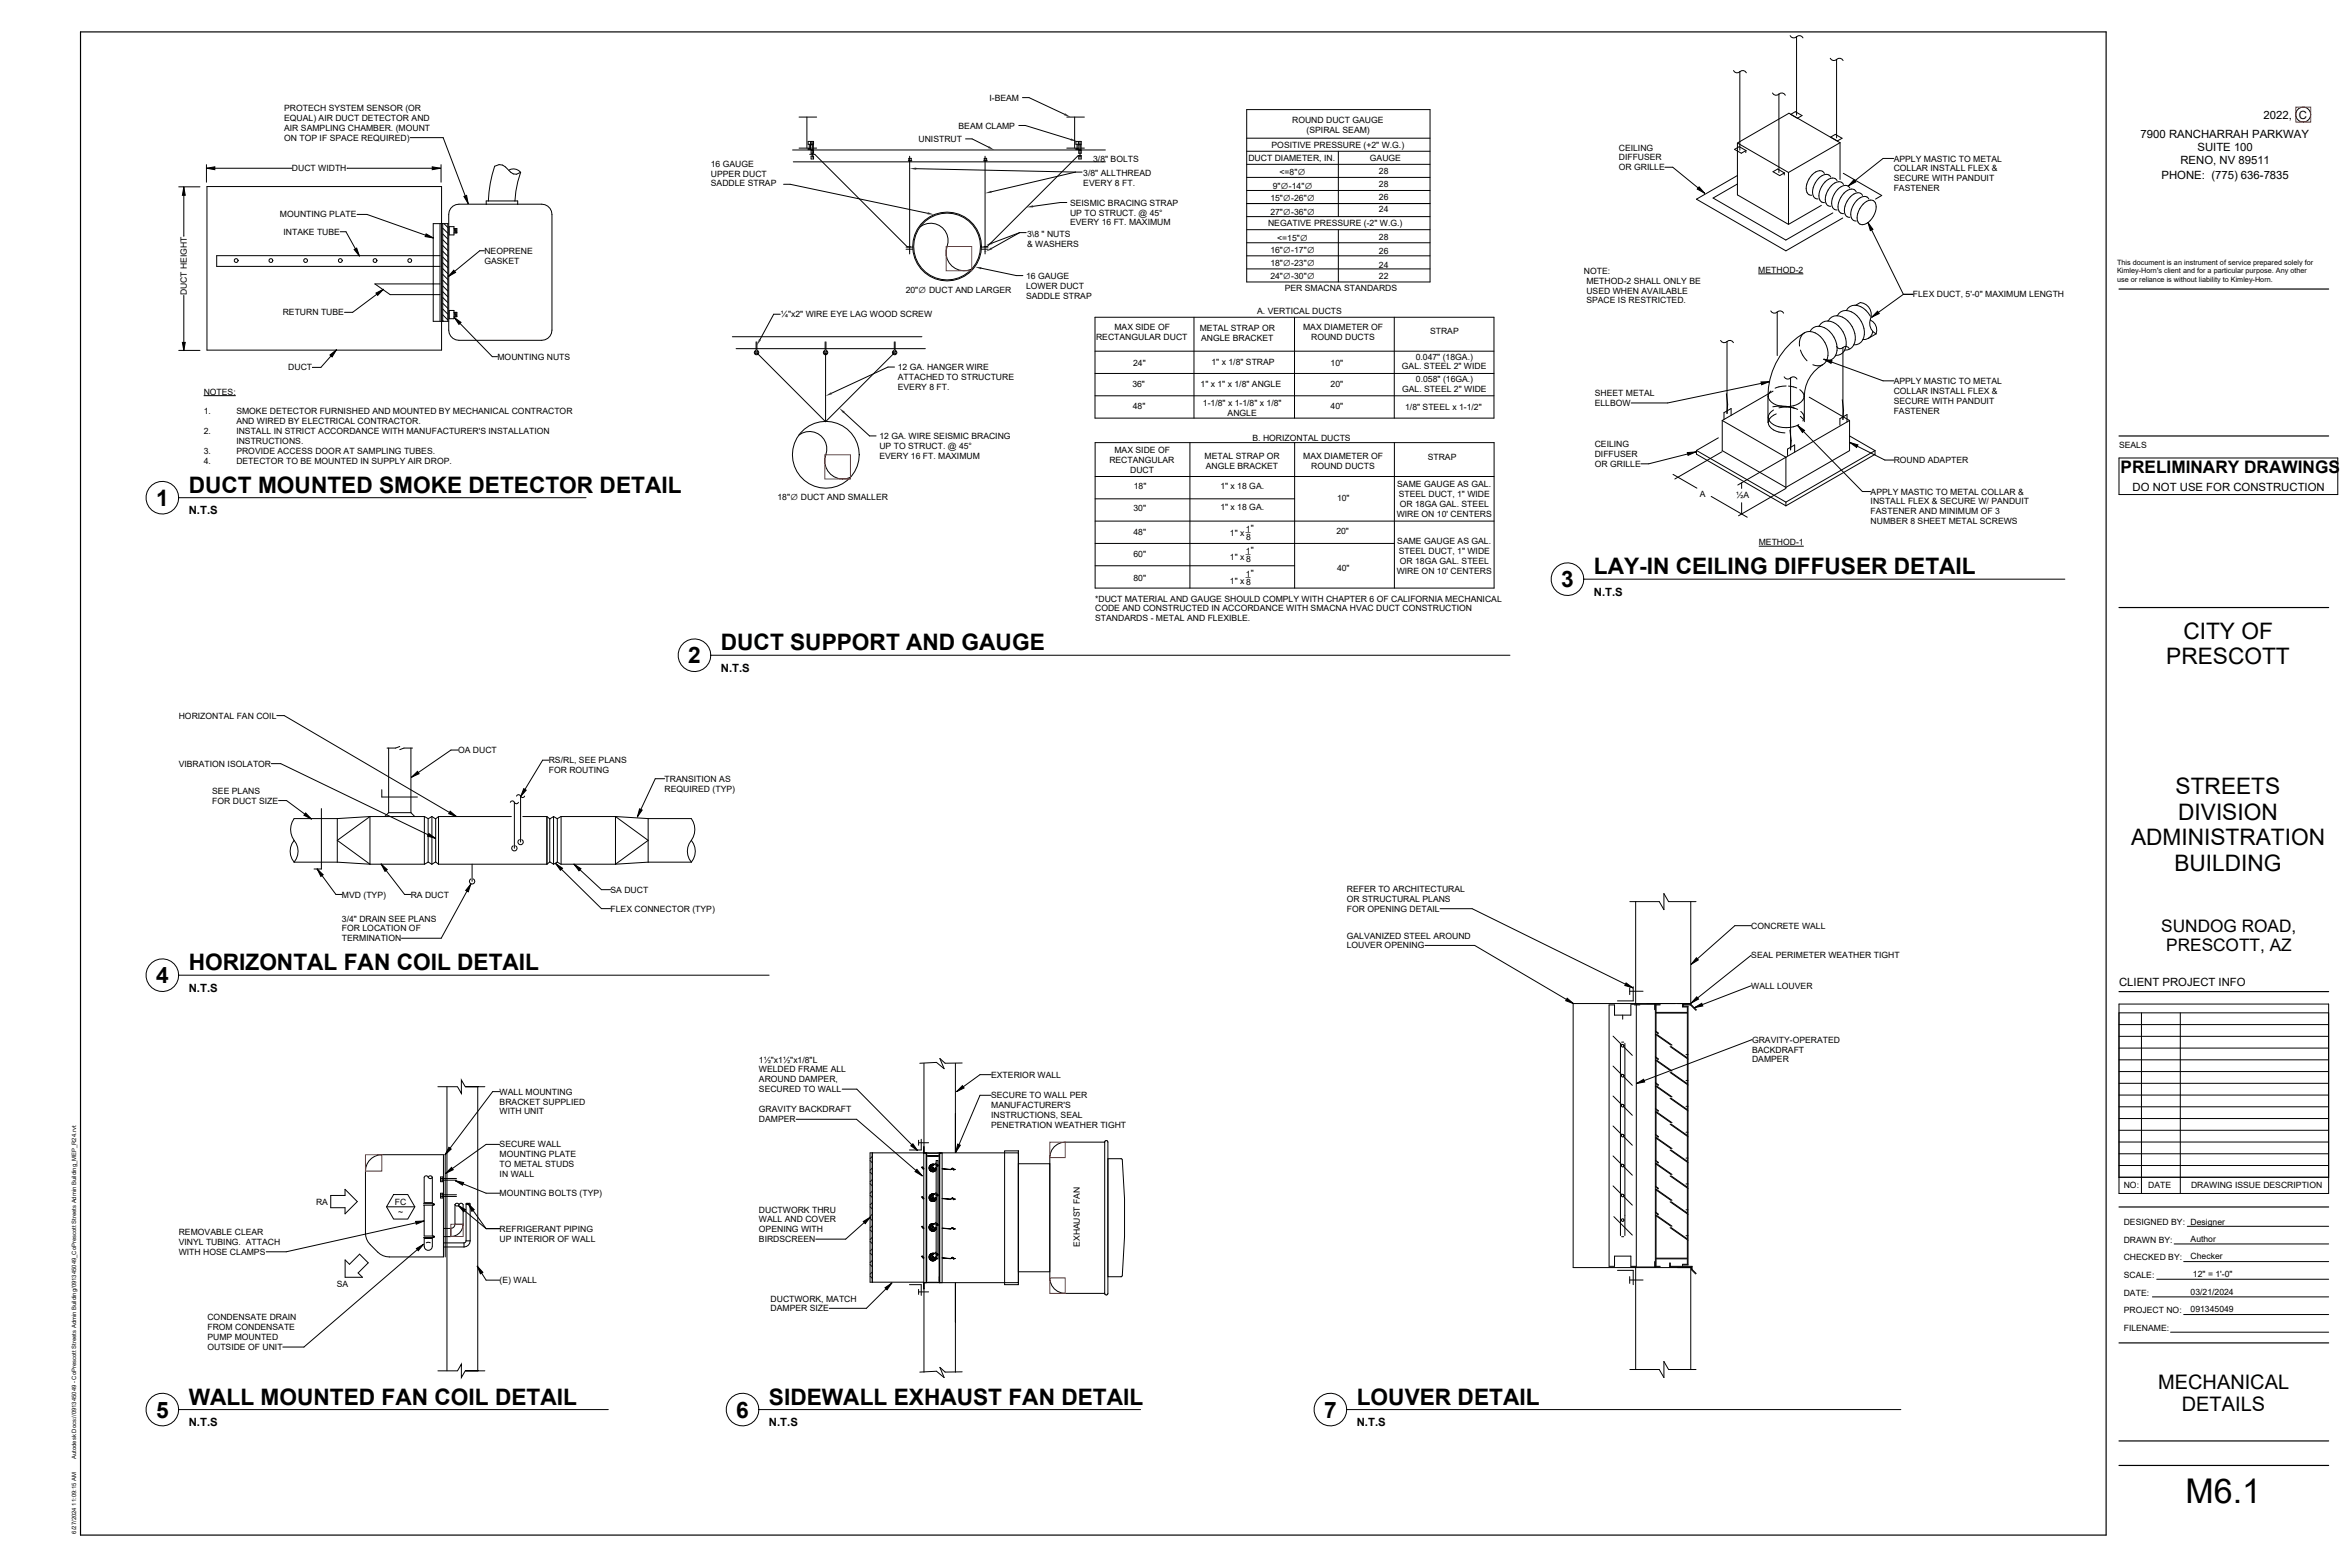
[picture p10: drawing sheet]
<svg xmlns="http://www.w3.org/2000/svg" width="914mm" height="610mm" viewBox="0 0 914 610" stroke-linecap="round" stroke-linejoin="round" font-family="sans-serif">
<defs><g id="words">
<text font-size="13.2" x="850.4" y="584.6">M6.1</text>
<g font-size="8.8">
<text x="73.4" y="191.7">DUCT MOUNTED SMOKE DETECTOR DETAIL</text>
<text x="60.7" y="196.8">1</text>
<text x="620.2" y="223.4">LAY-IN CEILING DIFFUSER DETAIL</text>
<text x="607.5" y="228.5">3</text>
<text x="849.6" y="248.6">CITY OF</text>
<text x="280.5" y="253">DUCT SUPPORT AND GAUGE</text>
<text x="267.8" y="258.1">2</text>
<text x="842.9" y="258.5">PRESCOTT</text>
<text x="846.6" y="309.1">STREETS</text>
<text x="847.5" y="318.9">DIVISION</text>
<text x="829.2" y="328.8">ADMINISTRATION</text>
<text x="846.1" y="338.7">BUILDING</text>
<text x="73.4" y="377.5">HORIZONTAL FAN COIL DETAIL</text>
<text x="60.7" y="382.6">4</text>
<text x="60.7" y="551.6">5</text>
<text x="73.4" y="546.5">WALL MOUNTED FAN COIL DETAIL</text>
<text x="286.5" y="551.6">6</text>
<text x="299.2" y="546.5">SIDEWALL EXHAUST FAN DETAIL</text>
<text x="515.2" y="551.6">7</text>
<text x="527.9" y="546.5">LOUVER DETAIL</text>
</g>
<g font-size="7.8">
<text x="839.8" y="540.2">MECHANICAL</text>
<text x="849" y="548.8">DETAILS</text>
</g>
<g font-size="6.7">
<text x="825.1" y="184.1">PRELIMINARY DRAWINGS</text>
<text x="841" y="362.4">SUNDOG ROAD,</text>
<text x="842.9" y="369.9">PRESCOTT, AZ</text>
</g>
<g font-size="4.4">
<text x="880.7" y="46.2">2022,</text>
<text x="894.5" y="46.2">C</text>
<text x="832.9" y="53.9">7900 RANCHARRAH PARKWAY</text>
<text x="855" y="58.8">SUITE 100</text>
<text x="848.4" y="63.8">RENO, NV 89511</text>
<text x="841.1" y="69.8">PHONE: (775) 636-7835</text>
<text x="829.8" y="190.9">DO NOT USE FOR CONSTRUCTION</text>
<text x="73.4" y="200">N.T.S</text>
<text x="620.2" y="231.7">N.T.S</text>
<text x="280.5" y="261.3">N.T.S</text>
<text x="824.5" y="383.6">CLIENT PROJECT INFO</text>
<text x="73.4" y="385.8">N.T.S</text>
<text x="73.4" y="554.7">N.T.S</text>
<text x="299.2" y="554.7">N.T.S</text>
<text x="527.9" y="554.7">N.T.S</text>
</g>
<g font-size="3.4">
<text x="385" y="39.2">I-BEAM</text>
<text x="110.6" y="43.2">PROTECH SYSTEM SENSOR (OR</text>
<text x="110.6" y="47.1">EQUAL) AIR DUCT DETECTOR AND</text>
<text x="502.8" y="47.8">ROUND DUCT GAUGE</text>
<text x="110.6" y="50.9">AIR SAMPLING CHAMBER. (MOUNT</text>
<text x="373" y="50">BEAM CLAMP</text>
<text x="508.4" y="51.6">(SPIRAL SEAM)</text>
<text x="110.6" y="54.7">ON TOP IF SPACE REQUIRED)</text>
<text x="357.4" y="55.2">UNISTRUT</text>
<text x="494.8" y="57.5">POSITIVE PRESSURE (+2&quot; W.G.)</text>
<text x="629.9" y="58.6">CEILING</text>
<text x="276.6" y="64.9">16 GAUGE</text>
<text x="425.4" y="62.8">3/8&quot; BOLTS</text>
<text x="485.8" y="62.5">DUCT DIAMETER, IN.</text>
<text x="533" y="62.7">GAUGE</text>
<text x="629.9" y="62.4">DIFFUSER</text>
<text x="736.8" y="62.8">APPLY MASTIC TO METAL</text>
<text x="113.6" y="66.6">DUCT WIDTH</text>
<text x="276.6" y="68.7">UPPER DUCT</text>
<text x="421.5" y="68.3">3/8&quot; ALLTHREAD</text>
<text x="497.9" y="68">&lt;=8&quot;∅</text>
<text x="536.6" y="67.6">28</text>
<text x="629.9" y="66.3">OR GRILLE</text>
<text x="736.8" y="66.7">COLLAR INSTALL FLEX &amp;</text>
<text x="736.8" y="70.5">SECURE WITH PANDUIT</text>
<text x="276.6" y="72.6">SADDLE STRAP</text>
<text x="421.5" y="72.4">EVERY 8 FT.</text>
<text x="495.2" y="73.4">9&quot;∅-14&quot;∅</text>
<text x="536.6" y="72.9">28</text>
<text x="536.6" y="77.9">26</text>
<text x="736.8" y="74.4">FASTENER</text>
<text x="416.4" y="80">SEISMIC BRACING STRAP</text>
<text x="416.4" y="83.9">UP TO STRUCT. @ 45°</text>
<text x="494.3" y="83.6">27&quot;∅-36&quot;∅</text>
<text x="494.3" y="78.3">15&quot;∅-26&quot;∅</text>
<text x="536.6" y="82.6">24</text>
<text x="108.9" y="84.6">MOUNTING PLATE</text>
<text x="416.4" y="87.7">EVERY 16 FT. MAXIMUM</text>
<text x="493.4" y="88">NEGATIVE PRESSURE (-2&quot; W.G.)</text>
<text x="110.3" y="91.3">INTAKE TUBE</text>
<text x="399.7" y="92.3">3\8 &quot; NUTS</text>
<text x="497" y="93.6">&lt;=15&quot;∅</text>
<text x="536.6" y="93.2">28</text>
<text x="188.5" y="98.7">NEOPRENE</text>
<text x="399.7" y="96.2">&amp; WASHERS</text>
<text x="494.3" y="98.3">16&quot;∅-17&quot;∅</text>
<text x="536.6" y="98.9">26</text>
<text x="188.5" y="102.6">GASKET</text>
<text x="494.3" y="103.4">18&quot;∅-23&quot;∅</text>
<text x="536.6" y="104.1">24</text>
<text x="616.3" y="106.5">NOTE:</text>
<text x="684.2" y="106.2">METHOD-2</text>
<text x="399.3" y="108.5">16 GAUGE</text>
<text x="399.3" y="112.3">LOWER DUCT</text>
<text x="494.3" y="108.7">24&quot;∅-30&quot;∅</text>
<text x="499.9" y="113.3">PER SMACNA STANDARDS</text>
<text x="536.6" y="108.7">22</text>
<text x="617.3" y="110.3">METHOD-2 SHALL ONLY BE</text>
<text x="72.7" y="114.9" transform="rotate(-90 72.7 114.9)">DUCT HEIGHT</text>
<text x="352.4" y="114.2">20&quot;∅ DUCT AND LARGER</text>
<text x="399.3" y="116.1">SADDLE STRAP</text>
<text x="617.3" y="114.2">USED WHEN AVAILABLE</text>
<text x="617.3" y="118">SPACE IS RESTRICTED.</text>
<text x="744.3" y="115.7">FLEX DUCT, 5'-0&quot; MAXIMUM LENGTH</text>
<text x="110" y="122.7">RETURN TUBE</text>
<text x="303.8" y="123.2">¼&quot;x2&quot; WIRE EYE LAG WOOD SCREW</text>
<text x="489.2" y="122.2">A. VERTICAL DUCTS</text>
<text x="433.6" y="128.5">MAX SIDE OF</text>
<text x="466.8" y="128.9">METAL STRAP OR</text>
<text x="507.1" y="128.5">MAX DIAMETER OF</text>
<text x="556.5" y="130.1">STRAP</text>
<text x="426.5" y="132.3">RECTANGULAR DUCT</text>
<text x="467.4" y="132.7">ANGLE BRACKET</text>
<text x="510.2" y="132.3">ROUND DUCTS</text>
<text x="193.6" y="139.9">MOUNTING NUTS</text>
<text x="440.9" y="142.4">24&quot;</text>
<text x="471.4" y="141.9">1&quot; x 1/8&quot; STRAP</text>
<text x="517.7" y="142.4">10&quot;</text>
<text x="545.5" y="143.7">GAL. STEEL 2&quot; WIDE</text>
<text x="550.9" y="139.9">0.047&quot; (18GA.)</text>
<text x="112.2" y="144.1">DUCT</text>
<text x="349.3" y="144">12 GA. HANGER WIRE</text>
<text x="349.3" y="147.9">ATTACHED TO STRUCTURE</text>
<text x="551" y="148.5">0.058&quot; (16GA.)</text>
<text x="736.8" y="149.3">APPLY MASTIC TO METAL</text>
<text x="79.2" y="153.6">NOTES:</text>
<text x="349.3" y="151.7">EVERY 8 FT.</text>
<text x="440.6" y="150.7">36&quot;</text>
<text x="467.2" y="150.6">1&quot; x 1&quot; x 1/8&quot; ANGLE</text>
<text x="517.7" y="150.7">20&quot;</text>
<text x="545.6" y="152.3">GAL. STEEL 2&quot; WIDE</text>
<text x="620.5" y="154.1">SHEET METAL</text>
<text x="736.8" y="153.2">COLLAR INSTALL FLEX &amp;</text>
<text x="79.2" y="161.2">1.</text>
<text x="92" y="161.2">SMOKE DETECTOR FURNISHED AND MOUNTED BY MECHANICAL CONTRACTOR</text>
<text x="440.8" y="159.1">48&quot;</text>
<text x="468.1" y="158">1-1/8&quot; x 1-1/8&quot; x 1/8&quot;</text>
<text x="477.7" y="161.8">ANGLE</text>
<text x="517.7" y="159.1">40&quot;</text>
<text x="546.8" y="159.5">1/8&quot; STEEL x 1-1/2&quot;</text>
<text x="620.5" y="158">ELLBOW</text>
<text x="736.8" y="157">SECURE WITH PANDUIT</text>
<text x="736.8" y="160.9">FASTENER</text>
<text x="92" y="165.1">AND WIRED BY ELECTRICAL CONTRACTOR.</text>
<text x="79.2" y="168.9">2.</text>
<text x="92" y="168.9">INSTALL IN STRICT ACCORDANCE WITH MANUFACTURER'S INSTALLATION</text>
<text x="92" y="172.8">INSTRUCTIONS.</text>
<text x="342.2" y="170.8">12 GA. WIRE SEISMIC BRACING</text>
<text x="487.4" y="171.5">B. HORIZONTAL DUCTS</text>
<text x="620.5" y="174">CEILING</text>
<text x="79.2" y="176.6">3.</text>
<text x="92" y="176.6">PROVIDE ACCESS DOOR AT SAMPLING TUBES.</text>
<text x="342.2" y="174.7">UP TO STRUCT. @ 45°</text>
<text x="342.2" y="178.5">EVERY 16 FT. MAXIMUM</text>
<text x="433.6" y="176.3">MAX SIDE OF</text>
<text x="468.7" y="178.6">METAL STRAP OR</text>
<text x="507.1" y="178.6">MAX DIAMETER OF</text>
<text x="555.5" y="179">STRAP</text>
<text x="620.5" y="177.8">DIFFUSER</text>
<text x="824.5" y="174.3">SEALS</text>
<text x="79.2" y="180.4">4.</text>
<text x="92" y="180.4">DETECTOR TO BE MOUNTED IN SUPPLY AIR DROP.</text>
<text x="431.7" y="180.1">RECTANGULAR</text>
<text x="439.7" y="183.9">DUCT</text>
<text x="469.2" y="182.4">ANGLE BRACKET</text>
<text x="510.2" y="182.4">ROUND DUCTS</text>
<text x="620.5" y="181.6">OR GRILLE</text>
<text x="736.8" y="180.2">ROUND ADAPTER</text>
<text x="441.2" y="190.1">18&quot;</text>
<text x="474.9" y="190.3">1&quot; x 18 GA.</text>
<text x="543.7" y="189.5">SAME GAUGE AS GAL.</text>
<text x="302.5" y="194.6">18&quot;∅ DUCT AND SMALLER</text>
<text x="520.2" y="195">10&quot;</text>
<text x="544.3" y="193.4">STEEL DUCT, 1&quot; WIDE</text>
<text x="544.7" y="197.2">OR 18GA GAL. STEEL</text>
<text x="661.4" y="193.2">A</text>
<text x="675.6" y="193.8">½A</text>
<text x="727.9" y="192.4">APPLY MASTIC TO METAL COLLAR &amp;</text>
<text x="727.9" y="196.3">INSTALL FLEX &amp; SECURE W/ PANDUIT</text>
<text x="441" y="198.8">30&quot;</text>
<text x="474.9" y="198.4">1&quot; x 18 GA.</text>
<text x="543.5" y="201.1">WIRE ON 10' CENTERS</text>
<text x="727.9" y="200.1">FASTENER AND MINIMUM OF 3</text>
<text x="727.9" y="203.9">NUMBER 8 SHEET METAL SCREWS</text>
<text x="441" y="208">48&quot;</text>
<text x="478.6" y="208.4">1&quot; x</text>
<text x="484.8" y="207.1">1</text>
<text x="484.8" y="206.7">_&quot;</text>
<text x="520" y="207.8">20&quot;</text>
<text x="484.8" y="215.5">1</text>
<text x="484.8" y="215.2">_&quot;</text>
<text x="484.9" y="210">8</text>
<text x="543.7" y="211.7">SAME GAUGE AS GAL.</text>
<text x="544.3" y="215.5">STEEL DUCT, 1&quot; WIDE</text>
<text x="684.3" y="212.1">METHOD-1</text>
<text x="441" y="216.8">60&quot;</text>
<text x="478.6" y="217.9">1&quot; x 8</text>
<text x="544.7" y="219.3">OR 18GA GAL. STEEL</text>
<text x="441" y="226.2">80&quot;</text>
<text x="478.6" y="227.1">1&quot; x 8</text>
<text x="484.8" y="224.6">1</text>
<text x="484.8" y="224.2">_&quot;</text>
<text x="520.2" y="222.3">40&quot;</text>
<text x="543.5" y="223.2">WIRE ON 10' CENTERS</text>
<text x="426.1" y="234">*DUCT MATERIAL AND GAUGE SHOULD COMPLY WITH CHAPTER 6 OF CALIFORNIA MECHANICAL</text>
<text x="426.1" y="237.9">CODE AND CONSTRUCTED IN ACCORDANCE WITH SMACNA HVAC DUCT CONSTRUCTION</text>
<text x="426.1" y="241.7">STANDARDS - METAL AND FLEXIBLE.</text>
<text x="69.5" y="279.6">HORIZONTAL FAN COIL</text>
<text x="178.3" y="293">OA DUCT</text>
<text x="69.5" y="298.3">VIBRATION ISOLATOR</text>
<text x="213.5" y="296.9">RS/RL, SEE PLANS</text>
<text x="213.5" y="300.8">FOR ROUTING</text>
<text x="258.6" y="304.1">TRANSITION AS</text>
<text x="82.6" y="308.8">SEE PLANS</text>
<text x="258.6" y="308">REQUIRED (TYP)</text>
<text x="82.6" y="312.6">FOR DUCT SIZE</text>
<text x="237.6" y="347.3">SA DUCT</text>
<text x="524" y="347">REFER TO ARCHITECTURAL</text>
<text x="133" y="349.2">MVD (TYP)</text>
<text x="159.8" y="349.2">RA DUCT</text>
<text x="524" y="350.9">OR STRUCTURAL PLANS</text>
<text x="133" y="358.5">3/4&quot; DRAIN SEE PLANS</text>
<text x="237.6" y="354.7">FLEX CONNECTOR (TYP)</text>
<text x="524" y="354.7">FOR OPENING DETAIL</text>
<text x="133" y="362.3">FOR LOCATION OF</text>
<text x="524" y="365.1">GALVANIZED STEEL AROUND</text>
<text x="681.4" y="361.3">CONCRETE WALL</text>
<text x="133" y="366.2">TERMINATION</text>
<text x="524" y="369">LOUVER OPENING</text>
<text x="681.4" y="372.8">SEAL PERIMETER WEATHER TIGHT</text>
<text x="681.4" y="384.7">WALL LOUVER</text>
<text x="681.7" y="405.6">GRAVITY-OPERATED</text>
<text x="295.3" y="413.4">1½&quot;x1½&quot;x1/8&quot;L</text>
<text x="681.7" y="409.5">BACKDRAFT</text>
<text x="681.7" y="413.3">DAMPER</text>
<text x="295.3" y="417.2">WELDED FRAME ALL</text>
<text x="385.7" y="419.3">EXTERIOR WALL</text>
<text x="194.4" y="425.9">WALL MOUNTING</text>
<text x="295.3" y="421.1">AROUND DAMPER,</text>
<text x="295.3" y="424.9">SECURED TO WALL</text>
<text x="194.4" y="429.7">BRACKET SUPPLIED</text>
<text x="385.7" y="427.3">SECURE TO WALL PER</text>
<text x="385.7" y="431.1">MANUFACTURER'S</text>
<text x="194.4" y="433.5">WITH UNIT</text>
<text x="295.3" y="432.8">GRAVITY BACKDRAFT</text>
<text x="295.3" y="436.6">DAMPER</text>
<text x="385.7" y="435">INSTRUCTIONS, SEAL</text>
<text x="385.7" y="438.8">PENETRATION WEATHER TIGHT</text>
<text x="194.4" y="446.4">SECURE WALL</text>
<text x="194.4" y="450.2">MOUNTING PLATE</text>
<text x="194.4" y="454.1">TO METAL STUDS</text>
<text x="194.4" y="457.9">IN WALL</text>
<text x="194.4" y="465.4">MOUNTING BOLTS (TYP)</text>
<text x="826.4" y="462.4">NO:</text>
<text x="835.9" y="462.4">DATE</text>
<text x="852.5" y="462.4">DRAWING ISSUE DESCRIPTION</text>
<text x="123" y="468.7">RA</text>
<text x="153.7" y="468.7">FC</text>
<text x="154.9" y="472.6">~</text>
<text x="295.3" y="471.7">DUCTWORK THRU</text>
<text x="194.4" y="479.2">REFRIGERANT PIPING</text>
<text x="295.3" y="475.6">WALL AND COVER</text>
<text x="295.3" y="479.4">OPENING WITH</text>
<text x="826.4" y="476.5">DESIGNED BY:</text>
<text x="852.4" y="476.5">Designer</text>
<text x="69.5" y="480.5">REMOVABLE CLEAR</text>
<text x="69.5" y="484.3">VINYL TUBING. ATTACH</text>
<text x="194.4" y="483">UP INTERIOR OF WALL</text>
<text x="295.3" y="483.2">BIRDSCREEN</text>
<text x="420.2" y="485.1" transform="rotate(-90 420.2 485.1)">EXHAUST FAN</text>
<text x="826.4" y="483.4">DRAWN BY:</text>
<text x="852.4" y="483">Author</text>
<text x="69.5" y="488.2">WITH HOSE CLAMPS</text>
<text x="826.4" y="490.3">CHECKED BY:</text>
<text x="852.4" y="489.9">Checker</text>
<text x="826.4" y="497.1">SCALE:</text>
<text x="853.3" y="496.7">12&quot; = 1'-0&quot;</text>
<text x="131.1" y="500.6">SA</text>
<text x="194.4" y="499.2">(E) WALL</text>
<text x="826.4" y="504">DATE:</text>
<text x="852.4" y="503.6">03/21/2024</text>
<text x="299.8" y="506.3">DUCTWORK, MATCH</text>
<text x="80.7" y="513.7">CONDENSATE DRAIN</text>
<text x="299.8" y="510.2">DAMPER SIZE</text>
<text x="826.4" y="510.8">PROJECT NO:</text>
<text x="852.4" y="510.5">091345049</text>
<text x="80.7" y="517.5">FROM CONDENSATE</text>
<text x="80.7" y="521.4">PUMP MOUNTED</text>
<text x="826.4" y="517.7">FILENAME:</text>
<text x="80.7" y="525.2">OUTSIDE OF UNIT</text>
</g>
<g font-size="2.8">
<text x="823.8" y="103.1">This document is an instrument of service prepared solely for</text>
<text x="823.8" y="106.4">Kimley-Horn's client and for a particular purpose. Any other</text>
<text x="823.8" y="109.6">use or reliance is without liability to Kimley-Horn.</text>
</g>
<g font-size="2.3">
<text x="29.7" y="567.6" transform="rotate(-90 29.7 567.6)">Autodesk Docs://091345049 - CoPrescott Streets Admin Building/091345049_CoPrescott Streets Admin Building_MEP_R24.rvt</text>
<text x="29.7" y="596.6" transform="rotate(-90 29.7 596.6)">6/27/2024 11:09:15 AM</text>
</g>
</g></defs>
<g fill="none" stroke="#000" stroke-width=".39">
<path d="M696.6 13.9a1.55 1.55 0 0 0 2.5 .4M699.1 14.3a1.55 1.55 0 0 1 2.5 .4M699.1 14.3v30.5M674.5 27.5a1.55 1.55 0 0 0 2.5 .4 1.55 1.55 0 0 1 2.5 .4M677 27.9v30.5M689.7 36.2a1.55 1.55 0 0 0 2.5 .4M692.2 36.6a1.55 1.55 0 0 1 2.5 .4M692.2 36.6v30.5M712.2 22.7a1.55 1.55 0 0 0 2.5 .4 1.55 1.55 0 0 1 2.5 .4M714.6 23.1v30.5M674.9 58.1l1.8-1 2.7 1.5-1.9 1zM676 55.6l19.9 11.5v20.2l-19.9-11.5z"/>
<path d="M676.3 55.5l19.8-11.4 19.9 11.4M679.4 58.6l-.1 .8M696.8 44.5l1.8-1 2.6 1.5-1.8 1M712.3 53.3l1.8-1 2.7 1.5-1.9 1zM716 55.5l-20.1 11.6M716 55.5v14.3M69.5 72.7h8.3M80.3 64.1v6.8M80.5 72.6h91.3v63.6h-91.3zM171.6 64.1v6.8M189.2 79.4v-1.2h12.2v1.2M197.7 66a3.6 3.6 0 0 0-5.2-1.3 48.4 48.4 0 0 0-2.5 13.5"/>
<path d="M197.9 66.2a3.6 3.6 0 0 1 4.7 .8 3 3 0 0 1-4.7-.8zM202.6 67l-1.9 7.4-.3 3.8M676 71.6l-9.4 5.4 28.3 16.4 18.3-10.6M676 68.3l-15.9 9.2 34.8 20.1 22.1-12.8M689.9 66.8l1.8-1 2.6 1.5-1.8 1zM694.3 67.3l-.1 .8M708.7 79.9l-12.5 7.2M709.9 67.5a2.19 2.19 0 0 0-3.4-.6 7.4 7.4 0 0 0-3.4 8 1.82 1.82 0 0 0 1.9 1.1M712.4 68.9a2.19 2.19 0 0 0-3.4-.6 7.4 7.4 0 0 0-3.4 8 1.82 1.82 0 0 0 1.8 1.1M714.8 70.3a2.19 2.19 0 0 0-3.3-.5 7.4 7.4 0 0 0-3.4 8 1.82 1.82 0 0 0 1.8 1M717.2 67.4l15 8.7-2.4 1.3M717.3 71.7a2.19 2.19 0 0 0-3.4-.5 7.4 7.4 0 0 0-3.3 8 1.82 1.82 0 0 0 1.8 1.1"/>
<path d="M719.8 73.2a2.19 2.19 0 0 0-3.4-.6 7.4 7.4 0 0 0-3.4 8 1.82 1.82 0 0 0 1.9 1.1M722.3 74.6a2.19 2.19 0 0 0-3.4-.6 7.4 7.4 0 0 0-3.4 8.1 1.82 1.82 0 0 0 1.9 1M724.7 76a2.19 2.19 0 0 0-3.3-.5 7.4 7.4 0 0 0-3.4 8 1.82 1.82 0 0 0 1.8 1.1M725 79.4a3.3 3.3 0 0 1 4.4-1 6.7 6.7 0 0 1-3.1 8.5 2.26 2.26 0 0 1-2.6 .3 2.26 2.26 0 0 1-1.1-2.4l.6-2.7zM727.2 77.5a2.19 2.19 0 0 0-3.4-.6 7.4 7.4 0 0 0-3.3 8 1.82 1.82 0 0 0 1.8 1.1M168.6 87h5.6v38h-5.6zM171.2 99.5h-86.9v4.1h86.9M171.2 87v38M172.3 100l1.9 2M172.3 97.7l1.9 2M172.3 95.5l1.9 2M172.3 93.2l1.9 2"/>
<path d="M172.3 91l1.9 2M172.3 88.8l1.9 1.9M172.3 87v38M172.8 87l1.4 1.5M174.8 88.2h1.8v3.2h-1.8zM175.4 81.1l.8-.9 2.4-.8h32.2a4 4 0 0 1 4 4v45a4 4 0 0 1-4 4h-32.2a4 4 0 0 1-4-4v-45zM176.6 88.9h1.2v1.7h-1.2M176.8 88.9l.2 1.7M177.1 88.9l.2 1.7M177.4 88.9l.3 1.7M171.2 110.5h-25.3l5.9 4.1h19.4M172.3 106.7l1.9 2"/>
<path d="M172.3 109l1.9 2M172.3 111.2l1.9 2M172.3 113.5l1.9 2M172.3 115.7l1.9 2M172.3 118l1.9 1.9M172.3 104.5l1.9 2M172.3 102.2l1.9 2M722 118.8l1.9-1.1a4.7 4.7 0 0 1 3.9 6.4 4.6 4.6 0 0 0 2.2 5.8M69.5 136.3h8.3M172.3 120.2l1.9 2M172.3 122.5l1.9 1.9M172.3 124.7l.3 .3"/>
<path d="M174.8 120.8h1.8v3.2h-1.8zM176.6 121.5h1.2v1.7h-1.2M176.8 121.5l.2 1.7M177.1 121.5l.2 1.7M177.4 121.5l.3 1.7M669.5 132.4a1.55 1.55 0 0 0 2.5 .5M672 132.9a1.55 1.55 0 0 1 2.5 .4M672 132.9v28l.2-3.6-.5-4.1M689 121a1.55 1.55 0 0 0 2.5 .4M691.5 121.4a1.55 1.55 0 0 1 2.5 .4M691.5 121.4v16.9M700.6 136.2a10.2 10.2 0 0 0 2.5 4.2"/>
<path d="M702.1 129.5a5.2 5.2 0 0 0-1.9 5.1M704.3 129a4.1 4.1 0 0 1 6.6-.9 8.8 8.8 0 0 1 3.2 10.4 3.5 3.5 0 0 1-3.4 1.8M707.8 126.9a4.1 4.1 0 0 1 6.7-.8 8.8 8.8 0 0 1 3.1 10.4 3.5 3.5 0 0 1-3.3 1.7M711.4 124.9a4.1 4.1 0 0 1 6.6-.9 8.8 8.8 0 0 1 3.2 10.4 3.5 3.5 0 0 1-3.4 1.8M714.6 134.8a1.55 1.55 0 0 0 2.5 .4M714.9 122.8a4.1 4.1 0 0 1 6.6-.8 8.8 8.8 0 0 1 3.2 10.4 3.5 3.5 0 0 1-3.4 1.7M717.1 135.2a1.55 1.55 0 0 1 2.5 .5M717.1 135.2v28l.2-3.6-.5-4.1M718.4 120.8a4.1 4.1 0 0 1 6.7-.9l1.9 1.9 .8 1.2M727.7 124.5a4.2 4.2 0 0 1 2.3 5.4M728.7 128.9a3.5 3.5 0 0 1-3.8 3.2M730 129.9l-3.1 1.8"/>
<path d="M689.8 158.2a16.2 16.2 0 0 1 8.6 .7M689.9 152.2l-19.8 11.4M690.1 159.5a3 3 0 0 0-2.1 2.9 3 3 0 0 0 2.1 2.8 10.9 10.9 0 0 0 9.8 0M692.2 158.7a11.2 11.2 0 0 1 7.3 .6M694.2 146.6a1.55 1.55 0 0 0 2.5 .4M695 150.2l-2.8 .3-1.5 .5M695.9 150.2l3.2 .7M696.7 147a1.55 1.55 0 0 1 2.5 .5M696.7 147v28l.3-3.6-.5-4.1M700.3 151.6a2.94 2.94 0 0 1 1.7 2.8 2.94 2.94 0 0 1-2.1 2.6 9.8 9.8 0 0 1-11.4-1.4 2.57 2.57 0 0 1 .6-3.5M704 154.5l15.7 9.1M709.2 141.9a6.4 6.4 0 0 0 .9-8.7 6.3 6.3 0 0 0-10.7-2 28.6 28.6 0 0 0-11.5 23v10.2"/>
<path d="M709.2 141.9a4.4 4.4 0 0 1-3.8 0M709.2 141.9a14.3 14.3 0 0 0-7.1 12.4v9.8M660.1 175.2v1.5l34.8 20.1M660.1 175.2l34.8 20.1M668.6 170.3l-8.5 4.9M670.1 175.7l-18.4 10.6M670.1 163.6l24.8 14.3v11.7M670.1 163.6v11.7l24.8 14.3M673.6 161.6v-2.7l-2.8 1.6v2.7M691.2 161a3.3 3.3 0 0 0-2.8 2.2 3.3 3.3 0 0 0 .8 3.4 8.3 8.3 0 0 0 5.3 1.8M698.3 175.9v-2.8l-2.8 1.6v2.5M700.5 161.9l1 1.1"/>
<path d="M700.7 160.1l.4 .4a2.51 2.51 0 0 1 .4 3.3M718.7 164.1v-2.8l-2.8 1.6v2.5M719.7 169.6l9.9 5.7M719.7 163.6l-43.5 25.1M719.7 163.6v11.7l-24.8 14.3M729.6 175.3v1.5l-34.7 20M729.6 175.3l-34.7 20M651 184.5l9.3 5.4M665.8 193.1l14.1 8.1M677.7 187.8v2.2M677.7 195.6v4.4M694.9 195.3v1.5"/>
<path d="M694.9 190l-18.4 10.7M151.2 291v25.2M155.6 290.4l-1.7 .6h-3.3M159.9 291v25.2M160.5 291h-3.3l-1.6 .6M125.1 314.6v23.5h-2.9M131.2 318.5h-16.8a7.2 7.2 0 0 0 0 8.4M131.2 318.5v16.9M144 317.7h21.1v18.5h-21.1M144 317.7v18.5M144 317.7l-12.8 .8M144 317.7l-12.8 9.2 12.8 9.3"/>
<path d="M148.6 307.2v2.9h13.8M151.2 316.2h8.7M151.2 316.2l-1.5 1.5M159.9 316.2l1.5 1.5M165.2 317.7l1.4 .8M166.6 318.5v16.9M166.6 318.5l1.4-.8 1.5 .9 1.1-.9v18.5M168.1 317.7v18.5M169.5 318.5v16.8M170.6 317.7h28.4M198.6 312.1l.8-.6 .7 .6M200.1 312.1l.8 .6 .8-.6"/>
<path d="M200.1 312.1v17.9M201 309.7l.8-.6 .8 .6M202.6 309.7l.8 .6 .7-.6M202.6 309.7v17.9M203.4 317.7h9.4M213.9 318.5v16.8M215.4 317.7v18.5M216.8 318.5l-1.4-.8-1.5 .9-1.1-.9v18.5M216.9 318.5v16.9M218.3 317.7l-1.5 .8M239.5 317.7h-21.2v18.5M239.5 317.7v18.5"/>
<path d="M239.5 317.7l12.7 .8M239.5 317.7l12.7 9.2-12.7 9.3M252.2 318.5h16.8a7.2 7.2 0 0 1 0 8.4M252.2 318.5v16.9M114.4 326.9a6.6 6.6 0 0 1 0 8.5M114.4 326.9a6.6 6.6 0 0 0 0 8.5M114.4 335.4h16.8M131.2 335.4l12.8 .8M166.6 335.4l1.4 .8 1.5-.9 1.1 .9M166.6 335.4l-1.4 .8M170.6 336.2h42.2M183.7 336.2v6.7"/>
<path d="M199.7 329a1.06 1.06 0 0 0-.4 1.6 1.06 1.06 0 0 0 1.7 0 1.06 1.06 0 0 0-.4-1.6M202.1 326.6a1.06 1.06 0 0 0-.4 1.6 1.06 1.06 0 0 0 1.7 0 1.06 1.06 0 0 0-.4-1.6M213.9 335.3l-1.1 .9M213.9 335.3l1.5 .9M216.8 335.4l-1.4 .8M216.8 335.4l1.5 .8M218.3 336.2h21.2M252.2 335.4l-12.7 .8M252.2 335.4h16.8M269 326.9a6.6 6.6 0 0 0 0 8.5M269 326.9a6.6 6.6 0 0 1 0 8.5M183.2 341.9a1.06 1.06 0 0 0-.3 1.6 1.06 1.06 0 0 0 1.6 0 1.06 1.06 0 0 0-.3-1.6"/>
<path d="M634.2 350.8h11.4l1.8 3.1v-6.3l1.9 3.2h10.6M636.4 350.8v39.6M657.9 350.8v39.6h-45.8v102.7h45.8v39.7M631.4 394.9v1.6M634.1 384.3v2.6M634.1 385.6h5.2M634.6 390.7h9.2v2.1M635.5 383.9v5.5h-6.1M636 390.9h2.1M636.7 390.9v101.7h-2.1v-3.9h-6.4v3.9h-2.1v-101.7h2.1v4h6.4v-4M646 390.7h-1.9v102.2h1.9M654.7 390.7v1h1.9v2.1h-12.2v-2.9h1.6"/>
<path d="M655 390.9h2.8l2.1 2.1M660.1 392.9l-2.2-2.2h-2.9v.8h1.8v100.6h-1.8M627.7 403.1l3.3 3.4M627.7 414.7l3.3 3.4M630.5 406v74.7M631 405.4h.8M631.8 407.2l3.3 3.4M631.8 418.9l3.3 3.3M632.3 405.9v74.8M644.1 402.3l6.1 4.3M644.1 401.1l1.3 .8M644.1 412.4l6.1 4.3"/>
<path d="M644.1 411.1l1.3 .9M644.4 401.2v-7.1h12.2v16.2M644.4 402.5v8.8M644.4 412.6v8.8M644.4 402.2l6.2 4.4M644.4 401.6l.8 .6M644.4 411.6l.8 .6M644.4 412.3l6.2 4.3M649.9 407.2l6.9 4.8M649.9 417.2l6.9 4.9M650.2 407.1l6.4 4.4v-1M650.2 417.2l6.4 4.4v-1"/>
<path d="M656 410.3h.8M656.6 411.9v8.4M170.4 422.8h7.6l1.5 2.6v-5.3l1.5 2.7M173.9 422.8v110.5M185.9 422.8v110.5M186 422.8h-5h7.7M627.7 438l3.3 3.4M627.7 426.4l3.3 3.4M631.8 430.5l3.3 3.4M644.1 432.5l6.1 4.3M644.1 431.2l1.3 .9M644.1 422.5l6.1 4.3"/>
<path d="M644.1 421.2l1.3 .9M644.4 422.7v8.7M644.4 432.7v8.8M644.4 431.8l.8 .5M644.4 432.4l6.2 4.4M644.4 422.3l6.2 4.4M644.4 421.7l.8 .6M649.9 437.4l6.9 4.8M649.9 427.3l6.9 4.9M650.2 427.2l6.4 4.5v-1M650.2 437.3l6.4 4.4v-1M656 430.4h.8"/>
<path d="M656 420.3h.8M656.6 421.9v8.5M656.6 432v8.5M143.6 451.6a6.4 6.4 0 0 1 5-2.4h24v39.8h-21.1a6.4 6.4 0 0 1-4.5-1.9 9.8 9.8 0 0 1-4.8-7.4v-24.1l.6-2.8zM166.6 458l.8-.6 .8 .6M166.6 458l.8 .5 .8-.5M166.6 458l-.8-.6-.8 .6v9.9h3.2v-9.9M171.4 457.9h.9v1.8h-.9zM171.4 459.1h.9M172.3 459.1h5.3M173.2 449.2v39.8M177.6 458.5h-6.2"/>
<path d="M627.7 449.7l3.3 3.4M631.8 453.8l3.3 3.4M631.8 442.2l3.3 3.3M644.1 452.7l6.1 4.2M644.1 442.6l6.1 4.3M644.1 451.4l1.3 .9M644.1 441.3l1.3 .9M644.4 442.8v8.8M644.4 452.9v8.7M644.4 452.5l6.2 4.4M644.4 451.9l.8 .6M644.4 442.5l6.2 4.3"/>
<path d="M644.4 441.8l.8 .6M649.9 457.5l6.9 4.9M649.9 447.4l6.9 4.9M650.2 447.4l6.4 4.4v-1M650.2 457.4l6.4 4.5v-1M656 450.5h.8M656 440.5h.8M656.6 442.1v8.4M656.6 452.1v8.5M128.7 465.1h5.6v-2.4l4.7 4.7-4.7 4.8v-2.4h-5.6zM150.4 469.5h11M153.2 464.7h5.5l2.7 4.8-2.7 4.7h-5.5l-2.8-4.7z"/>
<path d="M164.8 468.2h3.9M164.8 468.8h3.9M165 468.8v12h3.7M168.2 468.8v12M168.6 468.3h.3v.5l-.5-.3zM171.4 464.2h.9v1.8h-.9zM171.4 465.4l6.2 .1M172.6 477.9h2.8M177 476.3a1.59 1.59 0 0 1-1.6 1.6v3.1M177 468.6l.8 .6 .8-.6M177 468.6l.8-.5 .8 .5M177 476.3h3.2"/>
<path d="M177 468.6v7.7M177.6 464.8h-6.2M178.6 468.6l.8-.5 .8 .5v7.7M180.2 476.3a4.8 4.8 0 0 1-4.8 4.7M181.3 468.3l.3 .3 .5-.3M181.3 468.3l.3-.2 .5 .2M181.3 468.3v14.4M182.1 468.3l.3-.2 .5 .2v14.4M627.7 461.3l3.3 3.4M628 473.3l7.1 7.2M631.8 465.5l3.3 3.3M644.1 472.8l6.1 4.3"/>
<path d="M644.1 471.5l1.3 .9M644.1 462.7l6.1 4.3M644.1 461.4l1.3 .9M644.4 473v16.5h12.2v-7.2M644.4 462.9v8.8M644.4 472.7l6.2 4.3M644.4 472l.8 .6M644.4 462.6l6.2 4.3M644.4 461.9l.8 .6M649.9 477.6l6.9 4.9M649.9 467.5l6.9 4.9M650.2 467.5l6.4 4.4v-1"/>
<path d="M650.2 477.5l6.4 4.5v-1M656 470.7h.8M656 460.6h.8M656.6 462.2v8.5M656.6 472.2v8.5M134.3 490.1l1.7 1.7 3.9-3.9 3.4 3.4-4 3.9 1.7 1.7h-6.7zM164.8 481.4h3.9M165.1 481.8h3.1v3a1.58 1.58 0 0 1-1.6 1.6 1.58 1.58 0 0 1-1.5-1.6zM165.9 483.5h1.5M168.6 480.9h.3v.5l-.5-.3zM172.6 483.5h8M172.6 485.1h8"/>
<path d="M172.6 481.1h2.8M180.6 483.5v1.6M181.3 482.7l-.3 .7-.4 .1M181.3 482.7h1.6M182.9 482.7a2.38 2.38 0 0 1-2.3 2.4M629.4 494.2h6.1v5.6M631 481.1h.8M634.1 498h5.2M634.1 496.6v2.7M636.4 493.1v39.7M643.8 490.8v2.1h-9.2M649.7 491.3v1.6h8.5v1.1l1.6 1.6"/>
<path d="M649.9 491.3v1.3h4.8v-.8h1.9v-2.1h-12.2v2.9h1.6M655 492.6h3.4v1.2l1.6 1.6M656 480.7h.8M170.4 533.3h7.6l1.5-2.6v5.2l1.5-2.6M186 533.3h-5h7.7M634.2 532.8h11.4l1.8 3.1v-6.3l1.9 3.2h10.6"/>
<circle cx="91.9" cy="101.4" r=".76"/>
<circle cx="105.4" cy="101.4" r=".76"/>
<circle cx="118.9" cy="101.4" r=".76"/>
<circle cx="132.4" cy="101.4" r=".76"/>
<circle cx="145.9" cy="101.4" r=".76"/>
<circle cx="159.4" cy="101.4" r=".76"/>
<circle cx="631.4" cy="418.5" r=".53"/>
<circle cx="631.4" cy="406.8" r=".53"/>
<circle cx="631.4" cy="430.1" r=".53"/>
<circle cx="631.4" cy="441.8" r=".53"/>
<circle cx="631.4" cy="453.4" r=".53"/>
<circle cx="631.4" cy="474.7" r=".53"/>
<circle cx="631.4" cy="465.1" r=".53"/>
</g>
<path d="M338.6 448.5h.8v50.3h-.8z" fill="#fff"/>
<g fill="none" stroke="#191919" stroke-width=".39">
<path d="M338.6 456l.8 .8M338.6 451.5l.8 .9M339.4 449.9l-.8 .8M339.4 454.4l-.8 .8M339.4 458.9l-.8 .8M338.6 478.5l.8 .8M338.6 474l.8 .8M338.6 469.5l.8 .8M338.6 465l.8 .8M338.6 460.5l.8 .8M339.4 463.4l-.8 .8M339.4 467.9l-.8 .8"/>
<path d="M339.4 472.4l-.8 .8M339.4 476.9l-.8 .8M338.6 496.4l.8 .9M338.6 491.9l.8 .9M338.6 487.4l.8 .9M338.6 483l.8 .8M339.4 481.3l-.8 .9M339.4 485.8l-.8 .9M339.4 490.3l-.8 .9M339.4 494.8l-.8 .9"/>
</g>
<g fill="none" stroke="#000" stroke-width=".39">
<path d="M359.5 413.7v34.8h36.8v50.5h-36.8v34.8M371.8 413.7v34.8v-15.3M374.4 413.5l-6.7 .1-2-1.8 1.7 4-3-2.5-6.5 .3M339.4 448.5v50.3M357.4 443.6v1.9M357.4 444.6h3.9M358.5 443.2v4.2h-4.6M358.9 454.1h-.3l.7 .8 .1-.3M359.4 446.1l.1 2.4zM359.5 454.6l-.5-.6 .5 .7M359.5 448.6h.9v50.3h-.9M359.5 448.5h-20.9v50.3h20.9"/>
<path d="M360.2 448.6l.3 .1v1M360.3 448.6v.1M360.4 448.7h.2M360.5 448.6h5v50.3h-4.9M360.5 448.7l-1.1-.2v50.5h.8M360.5 449.6l.7 .1h-.7M360.6 449.7l-.3 49.3M360.6 448.6v50.3h-.2M361.1 449.7h.1M361.7 454.3h.1M361.7 454.2h.1M361.8 454.3l.3 .9"/>
<path d="M361.8 454.3l.3 .3M361.9 453.6a1.35 1.35 0 0 0 .4 1.9l.7 .2M362 454.6l.1 .1M362 454.1h.1M362 454.4v.2M362 454.4h.1M362 453.4l-.1 .3a1.33 1.33 0 0 0 .3 1.7l1.3 .2 .8-.8M362 454.2l-.2 .1M362 455.1l.3-.1zM362 454.6h.1M362 454.2h.1M362.1 454.1h.1"/>
<path d="M362 454.6l.3 .3M362 454.1v.1M362.1 454.6v.1M362.1 454.2v.1M362.1 455.2l.8 .4 .9-.3M362.1 454.3h.1M362.1 453.4h.1M362.1 454v.1M362.1 454.7v.1M362.1 454h.1M362.1 454l-.1 .6M362.1 454.1v.1"/>
<path d="M362.1 454.8l.1 .2M362.1 454.7h.1M362.1 453.3h.1M362.1 453.4l.4 .2M362.1 453.9h.1M362.2 454.8l.2 .3M362.2 453.8h.1M362.2 453.4l-.4 .8M362.2 453.2l-.5 .5-.1 .9 .4 .9 .8 .3M362.2 453.8l-.1 .1M362.2 455l.1 .1M362.2 453.7v.2"/>
<path d="M362.2 453.4l.1 .3M362.3 453.7h.1M362.3 453.1h.1M362.3 453.7h-.1M362.3 453.4h-.2M362.3 455.1h.1M362.4 455.7h.1M362.4 455.6h.1M362.4 455.1h.1M362.4 453.6l-.2 .2M362.4 453.1l-.3 .2a1.41 1.41 0 0 0 .1 2.2l.2 .1M362.4 455.1v.1"/>
<path d="M362.4 453.2l-.2 .1M362.4 453.6h.1M362.4 455.1l.2 .2M362.4 453.6l-.3 .4M362.4 453v.1M362.4 453.5h.2M362.5 455.2h.1M362.5 455.1v.1M362.5 453.1v.1M362.5 453h.1M362.5 453l-.1 .1M362.5 453.6h.1"/>
<path d="M362.6 455.2h.1M362.6 453h.1M362.6 453.5l-.3 .1M362.6 453l.8 .1M362.6 455.3h.1M362.6 455.3h.2M362.7 455.3h.2M362.7 455.2l.1 .1M362.7 453.1h-.2M362.7 454.5l.5-.3v.3h-.4M362.7 455.3h.1M362.7 454.2h.1"/>
<path d="M362.7 453h.8M362.7 453.5h-.1M362.8 453.4l-.2 .1M362.8 455.3v.3M362.8 454.6h.1M362.8 455.3h.1M362.8 453.4h.2M362.8 453.5h.1M362.8 454.1h.1M362.8 454.6h.4M362.8 454.2l-.2 .1M362.8 455.6h.2"/>
<path d="M362.8 455.6h.1M362.8 455.8h.3M362.9 453.4h-.2M362.9 455.3h.1M362.9 453.4h.1M363 455.3l-.2 .3M363 454.7h.1M363 453.4h-.1M363 453.1v.3M363 455.3h.1M363 453.4h-.4M363 452.9h.4"/>
<path d="M363.1 452.9l-1.2 .5-.4 1.4a1.51 1.51 0 0 0 1.9 1l.9-.6M363.1 455.3h.1M363.2 455.3h-.1M363.2 453.1l-1 .3M363.2 454.5h.1M363.3 454.4h.1M363.3 455.3h-.2M363.3 455.3h-.1M363.3 455.8h-.2M363.3 455.3h.1M363.3 453.2l-.2 .1M363.3 452.9h-.6"/>
<path d="M363.3 452.9l.1 .1M363.4 455.2l-.1 .1M363.4 453.1h-.9l-.6 .4M363.4 453.1h.1M363.4 452.9l.1 .1M363.4 455.2h.1M363.4 455.2v.1M363.5 455.2h-.1M363.5 455.2h.1M363.5 455.1v.1M363.5 455.7h-.4M363.6 455.2l.2 .1"/>
<path d="M363.6 455.1h.1M363.7 455.1v.2M363.7 455.6l-.1 .1M363.7 455l-.3 .3M363.7 455l-.2 .1M363.7 455h.1M363.7 454.9h.1M363.7 455.6h.1M363.7 455.3h.2M363.8 454.9v.1M363.8 454.8l-.1 .1M363.8 454.8h.1"/>
<path d="M363.8 454.8l-.1 .3M363.8 454.9l-.1 .1M363.9 454.8h-.1M363.9 455.3h-.2M363.9 454.7l-.1 .1M363.9 454.5h.1M363.9 454.5v.2M363.9 454.7v.1M363.9 454.6h.1M363.9 454.5l-.1 .4M363.9 454.5v.1M364.1 454.4l.1 .1h-.3"/>
<path d="M364.1 454.4l.2 .1M364.2 454.3l-.4 1M364.3 452.5l-2.2 1.7 .9 1.1 1.3-1.1M364.3 453.4l-.1 11.3 .1-.4M364.3 454.8l-1 .9M364.3 455l-.8 .7h-1M364.3 455.1l-.5 .5M364.3 452.8l-.1 .3 .1-1.6h.7v1.6M364.4 453.4h.1M364.4 453.3l.1 .2M364.5 453.4l.2-.2-.2 .3M364.5 453.2v-.3a.39 .39 0 0 0-.2 .6 .39 .39 0 0 0 .5 .2 .39 .39 0 0 0 .2-.5l-.2-.2-.1 .2"/>
<path d="M364.6 453.1h.1M364.7 453.5h.1M364.7 453.4h.2M364.8 453.4h.1M364.8 449.7h.1M364.8 453.3h.1M364.8 453.3l-.1 .1M365 453.5v11.2M365 453.3v.3M365.4 449.7h.1M365.6 448.7h.1M365.7 448.6v.1"/>
<path d="M365.9 448.6l-.4 .1 .2 50.2h.9v-50.3l-1 .1M366.6 448.6l-1.1-.1v1.2h-4.3h4.3v49.2l.3 .1M366.6 454.6l3.3 .3 .7-.5 .5 .6-.5-.5-.7 .5-3.3-.3M371.1 455l-.1-.3 .7 .2-.7 .2-.6-.4 .6 .4M390.9 447.7h5.4v52.1h-5.4zM396.3 452.7h12.2v42.1h-12.2zM410.2 446.1l1.3-1 1.4-.6 1.6-.2h15.3v58.9h-15.3a6 6 0 0 1-6-6.1v-46.8l.2-1.5 .6-1.5zM429.8 444.3a.62 .62 0 0 1 .7-.6 .62 .62 0 0 1 .6 .6v58.9a.62 .62 0 0 1-.6 .6 .62 .62 0 0 1-.7-.6M436.2 450.8l.4 .1a230.9 230.9 0 0 1-.1 45.7l-.3 .1M436.2 450.8h-5.1v45.9h5.1M436.2 450.8h.1M358.9 465.6l-.3 .1 .7 .8 .2-.2"/>
<path d="M358.9 477.2h-.3l.7 .8 .2-.1M359.4 466.1l-.4-.5 .4 .6M359.4 477.7l-.4-.6 .4 .6M361.5 477.4v.2M361.5 477.3h.1M361.5 477.2v.1M361.6 477l-.1 .1M361.6 478.1l.2 .1M361.6 477h.1M361.6 476.9h.1M361.6 478.2l.2 .1M361.6 478l.5 .7"/>
<path d="M361.6 465.9l.2 .7 .7 .6M361.7 477.2l.1 .8M361.7 476.9l-.1 1.1-.1-.4M361.7 477.3l.1 .9 .7 .5M361.7 477.2h.1M361.7 477.4h.1M361.7 465.8h.4M361.7 465.5l-.1 .3M361.7 477v.1M361.7 465.8h.1M361.8 465.8l.2 .9M361.8 477.4l.2 .8"/>
<path d="M361.8 478.4h.1M361.8 476.7h-.1M361.8 466.6v.1M361.8 477.4h.1M361.8 465.9h.2M361.8 477.4l.2 .3M361.8 476.6v.1M361.8 466.7l.6 .5M361.8 476.8l-.1 .2M361.8 476.5l-.2 .3M361.8 465l-.3 1.2 .7 1M361.8 465.3l-.1 .1"/>
<path d="M361.8 465.8h-.1M361.8 478.3l.2 .2M361.9 464.9l-.1 .1M361.9 465.1l-.1 .1M361.9 478.3h.1M361.9 465l-.3 .8 .1 .8M361.9 478.5h.1M361.9 476.5l-.1 .1M361.9 464.9l-.3 .6v.9l1 .9M361.9 478.2h.2M361.9 466h.2M362 477.6h.1"/>
<path d="M362 465h-.1M362 478.5l.8 .4M362 466.2h.1M362 476.4h.1M362 466h.1M362 465.9v.2M362 477.4v.1M362 465.7h.1M362 466.1l.1 .1M362 465.8h.1M362 465.7v.2M362 478.2l1 .5"/>
<path d="M362 478.5l.2 .2M362 476.5l-.3 .8M362 466.7h.1M362 477.6v.1M362 477.3h.1M362 466.3h.2M362.1 477.2h.1M362 477.7l.1 .1M362.1 465.8v.1M362.1 466.7l.9 .5M362.1 477.5v.1M362.1 476.4l-.5 .9 .3 .9"/>
<path d="M362.1 466.2v.1M362.1 465.6l-.1 .1M362 464.9h.1M362.1 478.3h.1M362.1 466v.1M362.1 465.9h.1M362.1 477.3l-.3 .1M362.1 477.6v.2M362.1 466.1v.1M362.1 477.8v.1M362.1 465.7v.1M362.1 478.5h.1"/>
<path d="M362.1 466.3v.1M362.1 477.2v.1M362.1 465.5v.1M362.1 477.8l.1 .1M362.1 465.6v.1M362.1 465.6h.1M362.1 476.3h.1M362.1 477.8h.1M362.1 477.9h.1M362.1 466.4l.2 .1M362.1 477l-.1 .4M362.1 477.4l-.2 .1"/>
<path d="M362.1 466.3h.1M362.1 465l.4 .1-.3 .3M362.1 476.5l.3 .2M362.1 478l.1 .1M362.1 476.4l-.1 .1M362.1 478.7h.1M362.2 465l-.4 .8M362.2 465.4l-.5 .4M362.2 465l.1 .2M362.2 466.3v.1M362.2 477h.1M362.2 476.5l-.5 .9"/>
<path d="M362.2 478h.1M362.2 476.3l-.2 .1M362.2 466.4h-.1M362.2 476.3h-.1M362.2 476.9h.1M362.2 464.8l-.1 .1M362.2 465.3v.1M362.2 466.5h.1M362.2 478.6h.1M362.2 478.8h.3M362.2 478.1h.1M362.2 465h.1"/>
<path d="M362.2 465.4l-.1 .2M362.2 476.5l.1 .3M362.2 476.8v.1M362.2 464.7h-.1M362.2 476.4h.1M362.2 478l.1 .1M362.2 464.8h.1M362.2 476.5h.1M362.3 466.6l-.3 .1h.4M362.3 476.8h.1M362.3 478.6l.6 .2M362.3 476.9l-.2 .3"/>
<path d="M362.3 478.1l.1 .1M362.3 467.2l.1 .1M362.3 466.5l.2 .2M362.3 478.7h.1M362.3 467.2h.4M362.3 478.2l-.3 .2M362.3 476.5h-.2M362.3 465l-.6 .5a1.35 1.35 0 0 0 1 1.7h.7M362.3 478.2h.1M362.3 478.2h-.3M362.3 476.8v.1M362.3 465.2l-.1 .1"/>
<path d="M362.3 476.8h-.1M362.4 478.2l.2 .1M362.4 466.7h.1M362.4 478.2h.1M362.4 476.3h-.1M362.4 465.1v.1M362.4 476.7h.1M362.4 478.2l.1 .1M362.4 467.3h.1M362.4 478.9h.1M362.4 476.1h.1M362.4 476.7v.1"/>
<path d="M362.5 465.1h.1M362.5 476.7h-.1M362.5 466.7l.4 .5M362.5 464.6l-.2 .2M362.5 478.3h.1M362.5 478.9h.1M362.5 476.7h.1M362.5 467.3l.8 .1M362.5 476.6l-.1 .1M362.5 466.8h.1M362.5 464.5l1 .1M362.5 466.7h.1"/>
<path d="M362.5 464.6h.1M362.5 478.7v.1M362.6 466.7v.1M362.6 478.9l.7 .1M362.6 476.6h.1M362.6 467.3h.1M362.6 478.8l.4 .1M362.6 478.3h.1M362.6 478.4l.3 .3M362.6 476.1h.1M362.6 478.8h.1M362.6 476.6h-.1"/>
<path d="M362.6 478.3l.3 .1M362.6 465.9l.4-.3 .3 .3-.4 .4M362.6 465l-.1 .1M362.6 465.9l.4 .4M362.6 476.5h.4M362.6 467.3h.2M362.6 477.4v.1M362.6 466.8h.1M362.6 465.9h.1M362.7 476.1h.8M362.7 466.8h.1M362.7 467.3v.1"/>
<path d="M362.7 465h.1M362.7 464.6l-.5 .1M362.7 466h.1M362.7 476.5l-.1 .1M362.7 465.1h-.2M362.7 476.6h-.3M362.7 465h-.1M362.7 478.4h.1M362.7 478.8h.5M362.7 467.3h.3M362.7 476.5h.1M362.7 466.8v.1"/>
<path d="M362.8 465h.2M362.8 466.8h.1M362.8 476.6h-.1M362.8 478.4h.1M362.8 465l-.1 .1M362.8 477.2h.1M362.8 467.2h.2M362.8 464.6l-.9 .5M362.8 464.5h.8M362.8 464.6h-.5M362.8 464.6h.6M362.8 478.9h.1"/>
<path d="M362.8 476.5h.1M362.9 465h.1M362.9 465h-.1M362.9 466.9h-.1M362.9 476h.3M362.9 476l-.4 .1M362.9 476.1h.3M362.9 476.5l-.2 .1M362.9 466.9v.2M362.9 478.4v.3M362.9 478.4h.1M363 466.8h.1"/>
<path d="M362.9 476.5h.1M362.9 477.8h.1M363 476l-1.2 .5M363 478.4h.1M363 476.2l-.1 .3M363 477.1h.1M363 465h.1M363 465.6h.1M363 464.7l.1 .2M363 466.2h.2M363 464.6h.2M363 476.2h.2"/>
<path d="M363 476h.1M363.1 465h-.1M363.1 464.7l-.1 .3M363.1 464.7l-.9 .3M363.1 476.2l-.9 .3M363.1 478.4h.1M363.1 477.3h.1M363.1 464.6h-.2M363.1 466.9h-.1M363.1 476l.3 .1M363.1 477.6h.2M363.1 466.8h.1"/>
<path d="M363.2 465.6l-.4 .1M363.2 477.4h.1M363.2 476h.1M363.2 464.6h.1M363.2 466.8h-.1M363.2 464.7h.1M363.2 467.3l-.5 .1M363.2 466.8h.1M363.3 465.9h.1M363.3 478.4h-.1M363.3 478.8h-.1M363.3 467.2l-.1 .1"/>
<path d="M363.3 466.8h.1M363.3 467.4h-.5M363.3 478.4h.1M363.3 466.8l-.1 .1M363.3 476.3l-.2 .1M363.3 464.4l-.7 .1-.7 .4M363.3 477.5h.1M363.3 476h.1M363.4 467.4h-.1M363.4 476.2l-1.2 .1 .4-.1M363.4 478.9h-.3M363.4 464.6h.1"/>
<path d="M363.4 476.2h.1M363.4 478.7l-.5 .1M363.4 476.2h-.8l-.8 .6M363.4 466.7l-.1 .1M363.4 476l.1 .1M363.4 478.3l-.1 .1M363.4 478.7h.1M363.5 466.8l.2 .1M363.5 467.2h-.1M363.5 478.3l-.1 .1M363.5 476.1h.1M363.5 467.2h.1"/>
<path d="M363.5 478.9h-.1M363.5 467.3h.1M363.5 466.7h.1M363.5 478.7h.1M363.5 467.3h-.3M363.6 466.6l-.1 .1M363.6 478.8l-.1 .1M363.6 467.3h-.1M363.6 466.7h.1M363.6 466.7l-.2 .1M363.6 478.2h.1M363.6 466.7h-.2"/>
<path d="M363.7 466.6l.1 .2M363.7 478.2l.1 .2M363.7 478.8l-.3 .1M363.7 478.2l.1 .1M363.7 478.1h.1M363.7 478.1l-.3 .2M363.7 467.1l-.4 .1M363.7 478.4h.1M363.7 466.5h.1M363.7 478.4h.2M363.7 478.8h-.1M363.7 467.2l-.1 .1"/>
<path d="M363.7 467.2h-.1M363.7 466.4h.2M363.8 466.9l-.9 .2M363.8 466.4l-.2 .2M363.8 478l-.1 .1M363.8 478.4l-.9 .3M363.8 478.1h.1M363.8 466.4v.1M363.8 467.1h.1M363.8 466.5l-.1 .1M363.8 478.7l-.1 .1M363.8 478.6l-.5 .2"/>
<path d="M363.8 466.3v.1M363.8 478.4h-.1M363.8 477.8h.1M363.8 477.8v.1M363.8 466.2h.2M363.8 477.9v.1M363.8 466.3h.1M363.9 467l-.2 .1M363.9 478.5h-.1M363.9 477.9h.1M363.9 477.8h-.1M363.9 466.2l-.1 .1"/>
<path d="M363.9 477.8l-.1 .2M363.9 466.8l-.2 .1M363.9 477.6h.1M363.9 466.3h.1M363.9 477.8v.1M363.9 466.1v.2M363.9 466.1v.1M363.9 477.6v.2M363.9 477.8h.1M363.9 467h.1M363.9 477.7v.1M363.9 466.2h.1"/>
<path d="M363.9 466.1h.1M363.9 477.6v.1M364 466h.3M364 477.5h.2M364.1 466h.1M364.1 478.3l-1.2 .6M364.1 478.4l-.4 .3M364.1 477.5l.2 .1M364.1 466.6l-.2 .3M364.2 466.7l-1.3 .6M364.2 477.6l-.3 .1M364.2 477.6h.1"/>
<path d="M364.2 466.8l-.2 .2M364.2 478.1l-.6 .6M364.2 478.2l-.3 .3M364.2 466l-.3 .1M364.2 465.8v.2M364.2 477.4v.1M364.2 477.5l-.4 .9M364.2 466.4v.2M364.2 466.4l-.6 .7M364.3 465v11.2v-.3M364.3 478.3l-.5 .4M364.3 466.7l-.6 .5"/>
<path d="M364.3 476.6v11.2M364.3 478.1l-.2 .2M364.3 478.2l-.2 .1M364.3 466.5l-.1 .2M364.3 466.6l-.1 .1M364.3 464l-2.2 1.8 .9 1 1.3-1M364.3 475.6l-2.2 1.7 .9 1.1 1.3-1.1M364.3 466l-.6 .9M364.3 464.6l.5-.1a.39 .39 0 0 1 .1 .6 .39 .39 0 0 1-.6 .1 .39 .39 0 0 1 0-.6zM364.3 476.4l.2 .3zM364.4 464.9h.1M364.4 464.9l.1 .1"/>
<path d="M364.4 476.5h.1M364.4 465h.2M364.4 464.8l.1 .2M364.4 476.4h.1M364.5 476.5h.1M364.5 476.4v.1M364.5 476.4l.2-.1v.2M364.5 464.8l.3 .2zM364.5 476.5v.1M364.5 465h.1M364.7 476.5h.1M364.6 476.2v.1"/>
<path d="M364.6 476.2l.2-.1a.39 .39 0 0 1 .1 .6 .39 .39 0 0 1-.6-.1 .39 .39 0 0 1 .2-.5v.5l.3-.2M364.6 465h.2M364.7 464.7l-.2 .3 .3-.2M364.7 464.9h.2M364.7 464.7l.1 .1M364.8 476.5h.1M364.8 465h.1M364.8 476.3h.1M364.8 464.9l-.1 .1M364.8 476.4l-.1 .1M364.8 464.9h.1M364.9 476.5h-.2"/>
<path d="M365 465.1v11.1M365 476.6v11.2M365 476.4v.3M365 464.8v.4M366.6 466.2l3.3 .3 .7-.5 .5 .6-.5-.5-.7 .5zM366.6 477.7l3.3 .3 .7-.5 .5 .6-.5-.5-.7 .5-3.3-.3M371.2 478.1l-.2 .1-.6-.4 .6 .4M371.2 466.5l-.2 .2-.6-.4 .6 .3M371.2 466.5h.5l-.7-.2 .1 .2M371.2 478l.5 .1M371.7 478.1l-.7-.3 .1 .3M353.9 499.8h4.6v4.1"/>
<path d="M358.9 488.7l-.3 .1 .7 .8 .1-.3M359.4 499l.1 2.4zM359.4 489.2l-.4-.5 .5 .6M360.2 498.9h.1M361.7 488.9h.1M361.7 489h.1M361.8 489l.2 .1zM361.8 488.1l-.3 .9 .2 .8 .7 .6 .8 .1M361.8 488.9h-.1M361.9 488.2l-.2 1.2 .9 .9M361.9 488l-.3 .6v.9l.5 .7 .7 .3M361.9 489.1h.2"/>
<path d="M362 489.3h.1M362 489.9h.1M362 489.1v.1M362 489h.1M362 489.1h.1M362 488.1l-.3 .7v.7l1 .9M362 488.9h.1M362 490.1l.2 .1M362 488.9h-.3l.4 .9M362 488.8h.1M362.1 488.9v.1M362.1 488.7h.1"/>
<path d="M362.1 489.3v.1M362.1 489h.1M362.1 489.1v.1M362.1 489.4h.1M362.1 488v.1M362.1 489.2v.1M362.1 489.3h.1M362.1 488.8v.1M362.1 487.9l-.1 .1M362.1 488.6h.1M362.1 488.6v.1M362.1 488.6l-.1 .7"/>
<path d="M362.1 488.1l.4 .1M362.1 489.6h.2M362.1 489.5h.1M362.2 489.5l.1 .2M362.2 489.5v.1M362.2 488.5h.1M362.2 489.5h.1M362.2 488.1h.1M362.2 487.8h-.1M362.2 488.4l-.1 .2M362.2 488.1l.9-.3-.1 .3M362.2 489.5l.1 .1"/>
<path d="M362.2 488.1l.1 .2M362.2 487.8l-.6 1.1 .4 1.1M362.2 489.6l-.1 .2M362.2 489.6l.1 .1M362.2 488.1l-.4 .8M362.2 488.4h.1M362.3 487.9l-.2 .1M362.3 487.7l1.1 .1M362.3 489.7l-.2 .2 .2 .1 .7 .3M362.3 489.6l.1 .1M362.3 490.3h.1M362.3 489.7l.1 .1"/>
<path d="M362.4 490.3l.2 .1M362.4 488.3l-.3 .5M362.4 489.8h.1M362.4 488.3l-.2 .1M362.4 487.7h1.1M362.4 487.8h.1M362.4 487.8l-.1 .1M362.4 487.7l-.1 .1M362.4 489.8l.1 .1M362.4 488.3h.1M362.4 488.2h.2M362.5 489.8h.1"/>
<path d="M362.5 489.8l.1 .1M362.5 488.2v.1M362.5 487.6v.1M362.6 489.9h.1M362.6 489h.1M362.6 489.9l.1 .1M362.6 489l.1 .1M362.6 489l.4-.4 .3 .5M362.6 490h.3M362.6 488.1l-.3 .2M362.6 488.2h.1M362.6 490.4h.1"/>
<path d="M362.7 490.3l.3 .1M362.7 489.2l.5-.3-.1 .3h-.4M362.7 488.1l-.1 .1M362.7 489.1l.2 .3 .4-.3M362.7 488.1h-.1M362.7 490h.1M362.7 489.9h.1M362.7 490.4h.3M362.7 487.6h.1M362.7 488.1v.1M362.7 487.6h.5M362.8 489.9l.2 .1"/>
<path d="M362.8 488.1h.1M362.8 490v.3M362.8 488.8h.1M362.8 490.3h.2M362.9 488.1l-.4 .1M362.9 489.4h.1M362.9 490v.2M362.9 488.1h.1M362.9 488.1h-.2M363 490h.1M363 488.1h.1M363 488.7h.1"/>
<path d="M363 490.5h.2M363.1 490h.1M363.1 488.8h.1M363.1 487.7l-1.1 .5M363.1 490.4h.1M363.1 487.6h.2M363.1 490h-.1M363.2 487.5l.3 .1M363.2 487.5l-1.4 .6M363.3 489.9l-.2 .1M363.3 487.8l-.2 .2M363.3 490.4h.2"/>
<path d="M363.3 489.9l-.1 .1M363.3 489.9h.1M363.3 490.4l-.1 .1M363.3 489.1h.1M363.4 490.5h-.2M363.4 487.7h.1M363.4 489.9h.1M363.4 487.7l-.4 .1M363.4 487.6h.1M363.4 489.8v.1M363.4 489.9l-.1 .1M363.4 490.5h.1"/>
<path d="M363.5 490.4h.1M363.5 487.7h-.5M363.5 489.8h-.1M363.5 489.8v.1M363.6 489.7l-.1 .1M363.7 489.7l-.1 .1M363.7 489.7v.3M363.7 489.7h.1M363.7 489.6l-.1 .1M363.7 490h.1M363.7 489.6h.1M363.7 490.3h.1"/>
<path d="M363.8 490l-.9 .2M363.8 489.6l-.1 .1M363.8 489.5l-.1 .1M363.8 489.5h.1M363.8 489.6l-.2 .1M363.8 489.4v.1M363.9 489.4l-.1 .1M363.9 490h-.2M363.9 489.5l-.2 .1M363.9 489.2v.2M363.9 489.4h.1M363.9 489.2h.1"/>
<path d="M363.9 489.2l-.1 .4M364 489.3l-.2 .1M364 489.1h.2M364.1 489.2h.2M364.1 489.1h.2M364.2 489.2h-.3M364.2 489.2l-.4 .8-.4-.1M364.2 489.1v.1M364.2 488.9v.2M364.3 489.5l-.4 .5-.7 .4M364.3 489.6l-.4 .6-.9 .3M364.3 489.4l-.6 .8-.9 .2"/>
<path d="M364.3 487.4l-.1 .4M364.3 487.1l-2.2 1.8 .9 1.1 1.3-1.1M364.3 488.1v1.6h.7v-1.6M364.3 489.7l-.5 .5M364.3 489.7l-.6 .7M364.4 488l.1 .1M364.4 488h.1M364.4 487.9l.1 .2M364.5 487.8h.3M364.7 487.8l.1-.2 .2 .3-.4 .5-.4-.5 .2-.3 .1 .2M364.7 487.8l-.2 .3 .3-.2M364.7 488h.1"/>
<path d="M364.7 488h.2M364.7 487.8h-.2M364.7 487.9h.1M364.8 488.1h-.2M364.8 488l-.1 .3zM365 488v.3M365.5 498.9l.1 .1M365.5 497.9v1M365.5 497.2v.7M365.5 496.7v.5M365.8 498.9h.8M366.6 489.3l3.3 .3 .7-.5 .5 .6-.5-.5-.7 .5-3.3-.3"/>
<path d="M370.4 489.4l.6 .4 .7-.2-.7-.2 .1 .2M370.4 489.3l.6 .4M436.2 496.7h.1M357.4 502.6h3.9M357.4 501.6v2M371.8 514.3v-15.3v34.8M374.4 533.7l-6.7 .1-2-1.9 1.7 4-3-2.5-6.5 .4"/>
<circle cx="363" cy="454.3" r=".3"/>
<circle cx="364.6" cy="453.3" r=".16"/>
<circle cx="363" cy="477.5" r=".23"/>
<circle cx="363" cy="465.9" r=".23"/>
<circle cx="363" cy="477.5" r=".31"/>
<circle cx="364.6" cy="488" r=".16"/>
</g>
<g fill="#303030">
<path d="M384.8 56.8l2.1 1.5-2.5-.7z"/>
<path d="M416.8 53.9l2.3 1.1-2.5-.3z"/>
<path d="M414.4 44.1l2.1 1.4-2.4-.6z"/>
<path d="M354 65.6l2.5-.4v.8z"/>
<path d="M383.3 75.2l2.4-1 .2 .8z"/>
<path d="M361.1 82.6l2.4 .9-2.6-.1z"/>
<path d="M399.4 80.6l2.5-.7 .1 .8z"/>
<path d="M383.7 95.4l2.2-1.3 .3 .8z"/>
<path d="M383.7 97.9l2-1.7 .4 .8z"/>
<path d="M379.3 103.8l2.6 .1-.2 .9z"/>
<path d="M295.4 131.9l.7 .4-1.6 2z"/>
<path d="M326.5 158.7l2.2 1.5-.6 .6z"/>
<path d="M321.2 154.1l2.2-1.5 .3 .8z"/>
</g>
<g fill="none" stroke="#000" stroke-width=".39">
<path d="M397.8 38h2.6l13.8 6.5M159.6 53.5h12.8l9.8 25.7M308.4 58.3h121.7M310.9 57.6h6.9M310.9 45.5h6.9M314 45.5v12.1M314.4 58.2h2M314.4 57.8h1M314.5 55h.9v1.1h-.9zM314.9 56.1v1.5M315.4 58.2v-1.8h1.1v1.9M315.6 55h1v1.1h-1z"/>
<path d="M315.6 58.5h1v1.1h-1zM316.1 55.4v5.8M375.7 54h2.5l6.4 3.2M396.4 48.8h2.6l17.7 5.5M415.1 57.6h6.8M415.1 45.5h6.8M418.1 45.5v12.1M418.6 58.2h2M418.6 57.8h.9M418.6 55h1v1.1h-1zM419.1 56.1v1.5M419.5 58.2v-1.8h1.1v1.9"/>
<path d="M419.8 55h.9v1.1h-.9zM419.8 58.5h.9v1.1h-.9zM420.2 55.4v5.8M485.1 42.6h71.3v67.1h-71.3zM485.1 53.8h71.3M485.1 58.8h71.3M520.8 58.8v25.5M71.5 72.8l.6 3.2h-1.1zM71.5 72.8v19.1M80.4 65.5l3.2-.6v1.1zM80.4 65.5h33.2M135 65.5h36.4"/>
<path d="M168.2 64.9l3.2 .6-3.2 .5zM180.5 76.4l1.1-.4 .6 3.2zM304.9 71.7h2.5l53.6 11.3M308.7 63h121.4M315.1 60h1.9l36 36h1.3M315.6 60.7h1v1.1h-1zM353.4 62.6h1.4M353.6 62.5v-.9h1v.9M354 60.8v38M356.5 65.6l62 1.3M382.8 62.6h1.4M383 62.5v-.9h.9v.9"/>
<path d="M383.3 60.8v38M415.1 78.8h-2.5l-10.7 1.5M418.5 66.9h2.5M418.5 66.9l-32.7 7.7M419.8 60.7h.9v1.1h-.9zM420.8 60.5h-1.3l-35.4 35.5h-1.2M485.1 63.9h71.3M485.1 69h71.3M485.1 74.1h71.3M485.1 79.2h71.3M647.8 65.1h3.1l12.3 10M661.1 72.7l2.1 2.4-2.8-1.5z"/>
<path d="M721.4 69.9l.7 .9-2.9 1.5zM736.8 61.6h-4.1l-13.5 10.7M132.4 90.2h2.2l5.2 9.4M137.8 97.1l1-.6 1 3.1zM138.9 83.4h3.9l25.8 9.2M165.8 91l2.8 1.6-3.2-.6zM188.5 97.6h-1.8l-12.2 10M352.6 96.1h2.5M352.6 96.9h2.6M358 88.3a6.8 6.8 0 0 1 8.1-.2 6.8 6.8 0 0 1 2.4 7.8 7 7 0 0 0 1.9 7.6 7 7 0 0 0 7.7 1.2M381.9 96.9h2.6M381.9 96.1h2.6"/>
<path d="M396.8 90.5l-10.8 4M396.8 90.5h2.5M396.8 90.5l-10.9 6.1M485.1 84.3h71.3M485.1 89.4h71.3M485.1 94.4h71.3M485.1 99.5h71.3M520.8 89.4v20.3M726.9 86.6l1.9 2.6-1 .5zM726.9 86.6l13.7 27.9M71.5 114.9v21.5M146.3 114l2.9-1.4-2.2 2.3z"/>
<path d="M149.2 112.6l-12 8.9h-3.1M176.6 105.1l.7 .9-2.8 1.6zM381.8 104.3l13.7 2.9h2.5M485.1 104.6h71.3M684.2 106.5h17.5M740.6 114.5h3.7M740.6 114.5l-12.3 8.9M71 133.2h1.1l-.6 3.2zM128.4 138.1l2.5-2-1.7 2.8zM130.9 136.1l-6 6.8h-3.3M176.8 123.5l2.6 1.9-.8 .8zM176.8 123.5l14.8 15.3h2"/>
<path d="M285 131h73.7M286.4 135.6h73.7M294.2 133v3.1M294.4 137.2l26.8 26.8M294.5 136.6l.4 .7-.7 .4-.4-.8 .4-.3M294.5 133v3.1M294.5 136.3l.7 .7-.5 1-1-.3-.1-1 .4-.4M303.6 122.2h-2.5l-5.4 9.9M321.1 133v3.1M321.2 137.2v26.8M321.3 136.6l.5 .7-.7 .4-.4-.3 .3-.8M321.4 133v3.1"/>
<path d="M321.4 136.3l.7 .7-.5 1h-.6l-.6-.8 .5-.9M348 133v3.1M348.1 137.2l-26.9 26.8M348.2 136.6l.5 .7-.8 .4-.3-.8 .3-.3M348.3 136.3l.5 .3 .1 1-1 .4-.7-.8 .6-.9M348.3 133v3.1M426.1 123.4h155.2v39.3h-155.2zM426.1 136.6h155.2M464.6 123.4v39.3M503.7 123.4v39.3M542.5 123.4v39.3M709.7 139.7l3.1 .6-.3 1.1z"/>
<path d="M709.7 139.7l23 8.5h4.1M730.6 121.1l.6 .9-2.9 1.4zM79.2 153.9h12.5M348.1 142.8h-2.6l-22 10.2M426.1 145.3h155.2M426.1 154h155.2M685.2 148.6l3.2-.1-3 1.2zM688.4 148.5l-39.5 8.3h-14.2M310.8 169.3a6.8 6.8 0 0 1 8.1-.1 6.8 6.8 0 0 1 2.4 7.7 7 7 0 0 0 1.9 7.6 7 7 0 0 0 7.7 1.2M328.4 160.5l10 9.1h2.5M426.1 172.2h155.3v56.6h-155.3zM463 172.2v56.6"/>
<path d="M503.8 172.2v56.6M542.6 172.2v56.6M656.5 176.1l3.3-.3-3 1.3zM659.8 175.8l-18.3 4.6h-3M699.5 165.6l2.6 1.8-.8 .8zM699.5 165.6l25.2 25.6h3.2M719.8 172.1l3.1 1-.5 1zM719.8 172.1l13.6 6.9h3.4M824.5 178.2h85.1v14.2h-85.1zM426.1 185.4h155.3M426.1 194.1h77.7M426.1 202.7h155.3"/>
<path d="M426.1 211.4h116.5M684.3 212.5h17.6M426.1 220.1h77.7M107.7 278.4h2.9l67 39.3M105.6 297.1h3.6l60.3 29M178.3 291.8h-2.8l-15.4 10.5M213.5 295.7h-2.4l-8.5 14.1M108.4 311.4h3.1l9.6 7.2M118.9 316.3l2.2 2.3-2.8-1.4zM160.1 302.3l2.3-2.2 .7 .9zM175.2 315.6l2.4 2.1-3-1.2zM203.8 306.8l.9 .6-2.1 2.4z"/>
<path d="M248.9 314.7l1 .4-1.9 2.7zM258.6 302.9h-3.6l-7 14.9M123.4 338.1l2.4 2.2-.9 .7zM123.4 338.1l7.3 9.9h2.3M148.3 336.1l2.4 2.2-.9 .7zM148.3 336.1l9.1 11.9h2.4M166.9 324.3l2.6 1.8-3.1-.8zM216.2 335.9l2.7 1.9-.8 .8zM216.2 335.9l17.8 17.6h3.6M223.3 336.2l2.8 1.7-.8 .9zM223.3 336.2l10.7 9.9h3.6M183.2 343.9l-1 3-1-.5z"/>
<path d="M183.2 343.9l-11.5 21.1h-15.5M560.3 353.5h12.5l62.5 30.8M554.4 367.8h19.4l38.5 22.6M660.1 372.6l.7 .8-2.7 1.7zM681.4 360.1h-6.4l-16.9 15M681.4 371.6l-23.3 18.6M609.8 388.3l2.5 2.1-3.1-1.1zM632.7 382.4l2.6 1.9-3.1-.9zM659.4 392l2.8-1.7 .4 1zM660.2 387.8l.7 .9-2.8 1.5zM681.4 383.5l-22 8.5M824.5 390.6h81.6v73.7h-81.6z"/>
<path d="M385.7 418.1h-4.4l-9.1 6.6M681.7 404.4l-44.9 17.1M194.4 424.7h-2.7l-18.5 24.5M309.8 435.4h23.5l25.5 22M327.7 423.7h5.7l23.6 23.9M374.5 422.3l.6 .9-2.9 1.5zM385.7 426.1h-4.4l-9.4 22.1M636.8 421.5l2.7-1.6 .4 1zM174.7 446.3l.9 .7-2.4 2.2zM175.7 454.1l.7 .9-3 1.4zM177.2 459.4l3.2 .6-.4 1.1zM177.2 459.4l11.9 4.8h5.3"/>
<path d="M194.4 445.2h-5.3l-15.7 11.2M354.4 445.7l.8-.7 1.8 2.6zM356.8 454.9l2 2.5-2.8-1.6zM372.6 445.1l1.1 .4-1.8 2.7zM824.5 458h81.6M833.3 458v6.3M848.4 458v6.3M161.7 475.2l3.2-.2-2.9 1.2zM164.9 475l-53.5 12h-7.8M178.3 469l2.8 1.6-.7 .8zM178.3 469l10.8 9M182.2 468.3l2.3 2.3-.9 .6z"/>
<path d="M182.2 468.3l6.9 9.7M189.1 478h5.3M335.9 475.2l2.7-1.7-2 2.5zM338.6 473.5l-9.5 8.6h-11.7M851.1 477.1h55M162 485.7l2.8-1.6-2.1 2.5zM164.8 484.1l-46.5 39.9h-8.3M185.7 492.6l2.2 2.3-1 .6zM185.7 492.6l3.4 5.4h5.3M347 499.1l-9.9 9.9h-14.4M839.2 497.7h66.9M846 483.9h60.1"/>
<path d="M849.7 490.8h56.4M344.4 501l2.6-1.9-1.8 2.7zM837.5 504.5h68.6M844.6 518.3h61.5M849.7 511.4h56.4"/>
<circle cx="896.2" cy="44.6" r="2.92"/>
<circle cx="368.5" cy="95.9" r="13.4"/>
<circle cx="368.5" cy="95.9" r="13"/>
<circle cx="321.3" cy="176.9" r="13"/>
</g>
<g fill="#000">
<path d="M71.5 72.8l.6 3.2h-1.1zM80.4 65.5l3.2-.6v1.1zM168.2 64.9l3.2 .6-3.2 .5zM180.5 76.4l1.1-.4 .6 3.2zM661.1 72.7l2.1 2.4-2.8-1.5zM721.4 69.9l.7 .9-2.9 1.5zM137.8 97.1l1-.6 1 3.1zM165.8 91l2.8 1.6-3.2-.6zM726.9 86.6l1.9 2.6-1 .5zM146.3 114l2.9-1.4-2.2 2.3zM176.6 105.1l.7 .9-2.8 1.6zM71 133.2h1.1l-.6 3.2z"/>
<path d="M128.4 138.1l2.5-2-1.7 2.8zM176.8 123.5l2.6 1.9-.8 .8zM709.7 139.7l3.1 .6-.3 1.1zM730.6 121.1l.6 .9-2.9 1.4zM685.2 148.6l3.2-.1-3 1.2zM656.5 176.1l3.3-.3-3 1.3zM699.5 165.6l2.6 1.8-.8 .8zM719.8 172.1l3.1 1-.5 1zM118.9 316.3l2.2 2.3-2.8-1.4zM160.1 302.3l2.3-2.2 .7 .9zM175.2 315.6l2.4 2.1-3-1.2zM203.8 306.8l.9 .6-2.1 2.4z"/>
<path d="M248.9 314.7l1 .4-1.9 2.7zM123.4 338.1l2.4 2.2-.9 .7zM148.3 336.1l2.4 2.2-.9 .7zM166.9 324.3l2.6 1.8-3.1-.8zM216.2 335.9l2.7 1.9-.8 .8zM223.3 336.2l2.8 1.7-.8 .9zM183.2 343.9l-1 3-1-.5zM660.1 372.6l.7 .8-2.7 1.7zM609.8 388.3l2.5 2.1-3.1-1.1zM632.7 382.4l2.6 1.9-3.1-.9zM660.2 387.8l.7 .9-2.8 1.5zM659.4 392l2.8-1.7 .4 1z"/>
<path d="M374.5 422.3l.6 .9-2.9 1.5zM636.8 421.5l2.7-1.6 .4 1zM174.7 446.3l.9 .7-2.4 2.2zM175.7 454.1l.7 .9-3 1.4zM177.2 459.4l3.2 .6-.4 1.1zM354.4 445.7l.8-.7 1.8 2.6zM356.8 454.9l2 2.5-2.8-1.6zM372.6 445.1l1.1 .4-1.8 2.7zM161.7 475.2l3.2-.2-2.9 1.2zM178.3 469l2.8 1.6-.7 .8zM182.2 468.3l2.3 2.3-.9 .6zM335.9 475.2l2.7-1.7-2 2.5z"/>
<path d="M162 485.7l2.8-1.6-2.1 2.5zM185.7 492.6l2.2 2.3-1 .6zM344.4 501l2.6-1.9-1.8 2.7z"/>
</g>
<path d="M31.3 12.4h788.2v584.8h-788.2zM824.5 112.4h81.6M824.5 169.6h81.6M824.5 236.3h81.6M824.5 385.8h81.6M824.5 469.5h81.6M824.5 522.4h81.6M824.5 570.1h81.6M824.5 560.6h81.6" fill="none" stroke="#000" stroke-width=".46"/>
<g fill="#fff">
<path d="M826.4 507.7h22.7v3.9h-22.7z"/>
<path d="M826.4 500.9h9.9v3.8h-9.9z"/>
<path d="M826.4 494h12v3.8h-12z"/>
<path d="M826.4 487.1h22.8v3.9h-22.8z"/>
<path d="M826.4 480.3h19.2v3.8h-19.2z"/>
<path d="M826.4 473.4h23.9v3.8h-23.9z"/>
<path d="M826.4 514.6h17.7v3.8h-17.7z"/>
<path d="M826.4 459.2h6v3.9h-6z"/>
<path d="M835.9 459.2h9v3.9h-9z"/>
<path d="M852.5 459.2h51.4v3.9h-51.4z"/>
<path d="M824.5 171.2h10.9v3.9h-10.9z"/>
<path d="M823.8 100.6h78.3v3.2h-78.3z"/>
<path d="M823.8 103.8h75.6v3.2h-75.6z"/>
<path d="M823.8 107h61.3v3.3h-61.3z"/>
<path d="M850.4 572.7h29.4v14.8h-29.4z"/>
<path d="M846.6 301.2h40.6v9.8h-40.6z"/>
<path d="M847.5 311h38.7v9.9h-38.7z"/>
<path d="M829.2 320.9h75.4v9.9h-75.4z"/>
<path d="M846.1 330.8h41.6v9.8h-41.6z"/>
<path d="M839.8 533.2h50.6v8.7h-50.6z"/>
<path d="M849 541.9h32.2v8.7h-32.2z"/>
<path d="M841 356.4h52.4v7.4h-52.4z"/>
<path d="M842.9 363.8h48.7v7.5h-48.7z"/>
<path d="M849.6 240.8h34.6v9.8h-34.6z"/>
<path d="M842.9 250.6h47.9v9.9h-47.9z"/>
</g>
<g fill="none" stroke="#000" stroke-width=".39">
<path d="M824.5 394h81.6v64h-81.6zM824.5 398.6h81.6M833.3 394v64M848.4 394v64M824.5 403.2h81.6M824.5 407.7h81.6M824.5 412.3h81.6M824.5 416.9h81.6M824.5 421.4h81.6M824.5 426h81.6M824.5 430.6h81.6M824.5 435.1h81.6"/>
<path d="M824.5 439.7h81.6M824.5 444.3h81.6M824.5 448.8h81.6M824.5 453.4h81.6"/>
<circle cx="63.2" cy="193.6" r="6.4"/>
</g>
<path d="M73.4 195.9h11.4v5.2h-11.4z" fill="#fff"/>
<g fill="none" stroke="#000" stroke-width=".39">
<path d="M69.5 193.6h158.5"/>
<circle cx="63.2" cy="379.4" r="6.4"/>
</g>
<path d="M73.4 381.7h11.4v5.1h-11.4z" fill="#fff"/>
<g fill="none" stroke="#000" stroke-width=".39">
<path d="M69.5 379.4h229.8"/>
<circle cx="609.9" cy="225.3" r="6.4"/>
</g>
<path d="M620.2 227.6h11.3v5.2h-11.3z" fill="#fff"/>
<g fill="none" stroke="#000" stroke-width=".39">
<path d="M616.3 225.3h187.2"/>
<circle cx="517.7" cy="548.4" r="6.4"/>
</g>
<path d="M527.9 550.6h11.4v5.2h-11.4z" fill="#fff"/>
<g fill="none" stroke="#000" stroke-width=".39">
<path d="M524 548.4h215.6"/>
<circle cx="63.2" cy="548.4" r="6.4"/>
</g>
<path d="M73.4 550.6h11.4v5.2h-11.4z" fill="#fff"/>
<g fill="none" stroke="#000" stroke-width=".39">
<path d="M69.5 548.4h167.2"/>
<circle cx="288.9" cy="548.4" r="6.4"/>
</g>
<path d="M299.2 550.6h11.3v5.2h-11.3z" fill="#fff"/>
<g fill="none" stroke="#000" stroke-width=".39">
<path d="M295.3 548.4h148.5"/>
<circle cx="270.2" cy="254.9" r="6.4"/>
</g>
<path d="M280.5 257.2h11.3v5.1h-11.3z" fill="#fff"/>
<path d="M276.6 254.9h310.9" fill="none" stroke="#000" stroke-width=".39"/>
<path d="M893.3 41.7h5.8v5.8h-5.8zM368.1 95.9h10v9.4h-10zM321 176.9h9.9v9.4h-9.9zM142.2 449.2h6.4v6.4h-6.4zM408.5 444.3h6v6h-6zM175.4 476.3h4.8v4.7h-4.8zM408.5 497.1h6v6.1h-6z" fill="none" stroke="#f00" stroke-width=".39"/>
<use href="#words"/>
</svg>
